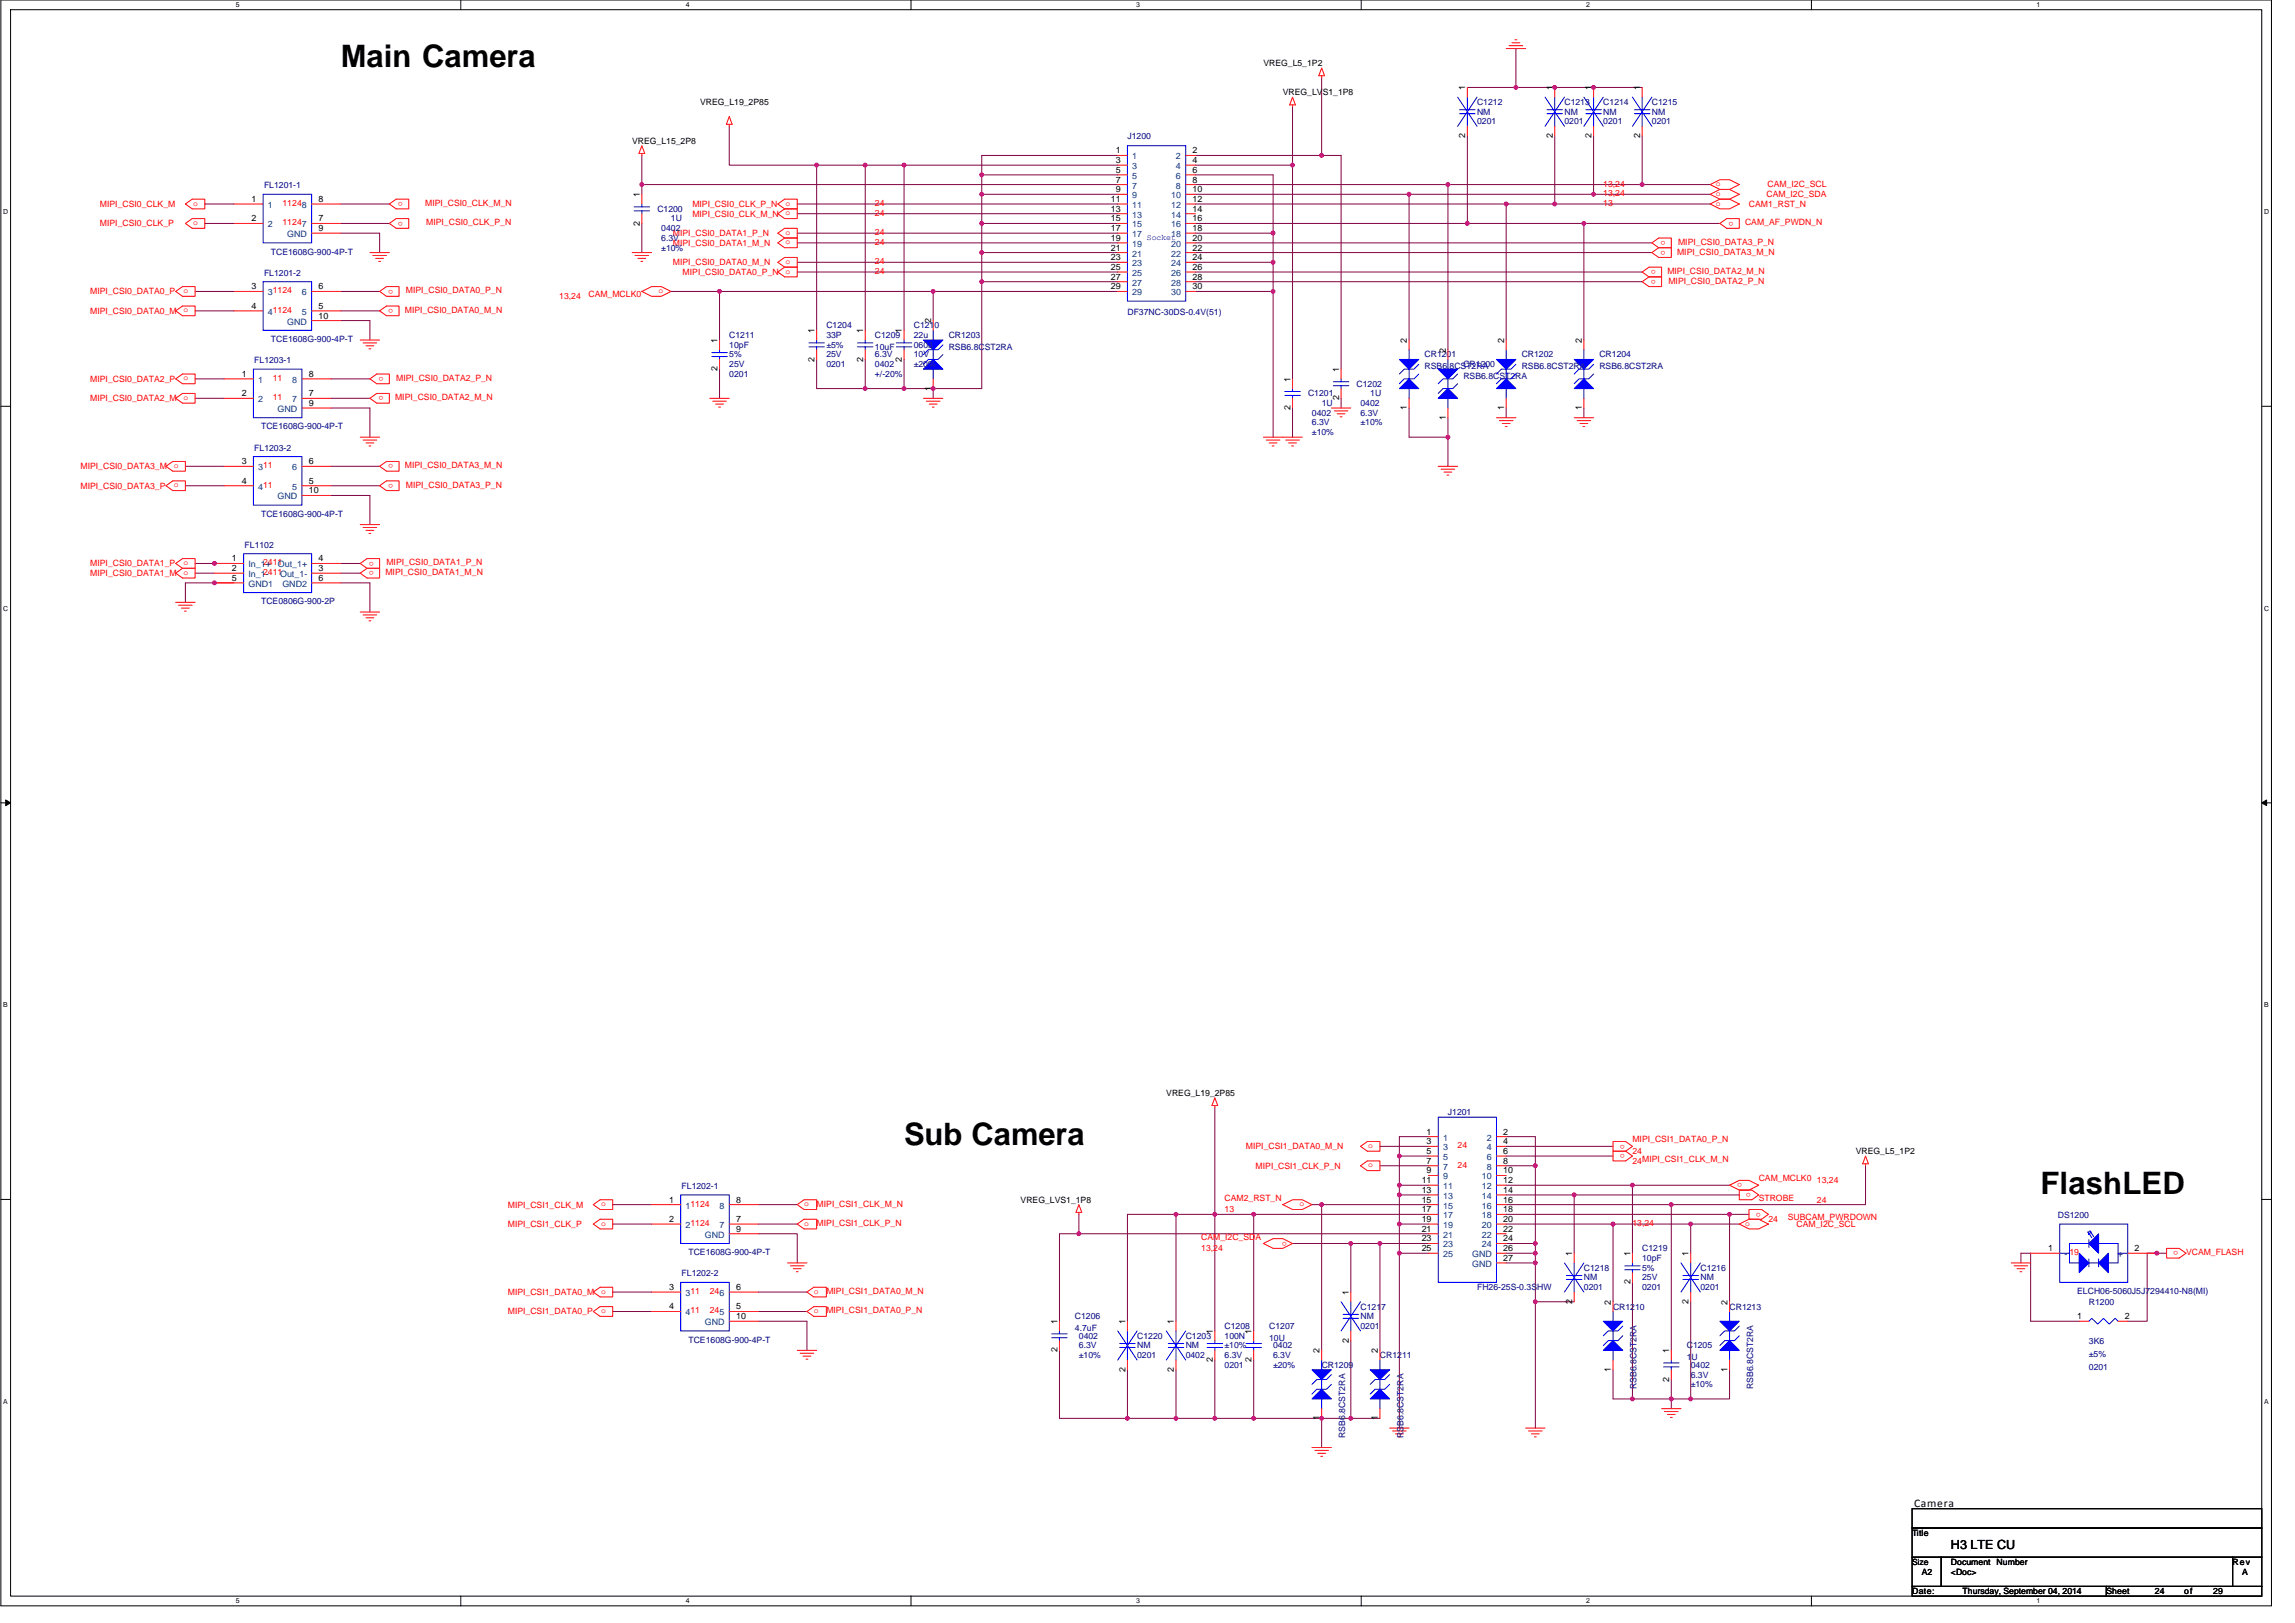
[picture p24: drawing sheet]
<svg xmlns="http://www.w3.org/2000/svg" width="420mm" height="297mm" viewBox="0 0 420 297" stroke-linecap="round" stroke-linejoin="round" font-family="sans-serif">
<defs><g id="words">
<g font-size="5.7">
<text x="62.4" y="12.3">Main Camera</text>
<text x="165.5" y="209.6">Sub Camera</text>
<text x="373.5" y="218.5">FlashLED</text>
</g>
<text font-size="2.3" x="357.2" y="283.5">H3 LTE CU</text>
<text font-size="2.1" x="350.4" y="275.8">Camera</text>
<g font-size="1.6">
<text x="231.3" y="12.1">VREG_L5_1P2</text>
<text x="234.9" y="17.4">VREG_LVS1_1P8</text>
<text x="268.3" y="16.5" transform="rotate(-90 268.3 16.5)">1</text>
<text x="284.3" y="16.5" transform="rotate(-90 284.3 16.5)">1</text>
<text x="291.4" y="16.5" transform="rotate(-90 291.4 16.5)">1</text>
<text x="300.3" y="16.5" transform="rotate(-90 300.3 16.5)">1</text>
<text x="128.2" y="19.2">VREG_L19_2P85</text>
<text x="115.7" y="26.3">VREG_L15_2P8</text>
<text x="204.3" y="28.1">1</text>
<text x="204.3" y="29.8">3</text>
<text x="218.3" y="28.1">2</text>
<text x="218.3" y="29.8">4</text>
<text x="268.3" y="25.3" transform="rotate(-90 268.3 25.3)">2</text>
<text x="284.3" y="25.3" transform="rotate(-90 284.3 25.3)">2</text>
<text x="291.4" y="25.3" transform="rotate(-90 291.4 25.3)">2</text>
<text x="300.3" y="25.3" transform="rotate(-90 300.3 25.3)">2</text>
<text x="204.3" y="31.6">5</text>
<text x="204.3" y="33.4">7</text>
<text x="204.3" y="35.2">9</text>
<text x="218.3" y="31.6">6</text>
<text x="218.3" y="33.4">8</text>
<text x="218.3" y="35.2">10</text>
<text x="46" y="37">1</text>
<text x="46" y="40.5">2</text>
<text x="58.3" y="40.5">7</text>
<text x="58.3" y="37">8</text>
<text x="117.1" y="41.3" transform="rotate(-90 117.1 41.3)">2</text>
<text x="117.1" y="36.1" transform="rotate(-90 117.1 36.1)">1</text>
<text x="203.4" y="37">11</text>
<text x="203.4" y="38.7">13</text>
<text x="203.4" y="40.5">15</text>
<text x="218.3" y="37">12</text>
<text x="218.3" y="38.7">14</text>
<text x="218.3" y="40.5">16</text>
<text x="58.3" y="42.3">9</text>
<text x="203.4" y="42.3">17</text>
<text x="203.4" y="44.1">19</text>
<text x="203.4" y="45.8">21</text>
<text x="203.4" y="47.6">23</text>
<text x="218.3" y="42.3">18</text>
<text x="218.3" y="44.1">20</text>
<text x="218.3" y="45.8">22</text>
<text x="218.3" y="47.6">24</text>
<text x="46" y="53">3</text>
<text x="58.3" y="53">6</text>
<text x="203.4" y="49.4">25</text>
<text x="203.4" y="51.2">27</text>
<text x="203.4" y="53">29</text>
<text x="218.3" y="49.4">26</text>
<text x="218.3" y="51.2">28</text>
<text x="218.3" y="53">30</text>
<text x="46" y="56.5">4</text>
<text x="58.3" y="56.5">5</text>
<text x="58.3" y="58.3">10</text>
<text x="170.5" y="59.2" transform="rotate(-90 170.5 59.2)">2</text>
<text x="131.3" y="62.8" transform="rotate(-90 131.3 62.8)">1</text>
<text x="149.1" y="61" transform="rotate(-90 149.1 61)">1</text>
<text x="158" y="61" transform="rotate(-90 158 61)">1</text>
<text x="165.1" y="61" transform="rotate(-90 165.1 61)">1</text>
<text x="257.6" y="62.8" transform="rotate(-90 257.6 62.8)">2</text>
<text x="264.7" y="64.5" transform="rotate(-90 264.7 64.5)">2</text>
<text x="275.4" y="62.8" transform="rotate(-90 275.4 62.8)">2</text>
<text x="289.6" y="62.8" transform="rotate(-90 289.6 62.8)">2</text>
<text x="44.2" y="69">1</text>
<text x="56.5" y="69">8</text>
<text x="131.3" y="67.9" transform="rotate(-90 131.3 67.9)">2</text>
<text x="149.1" y="66.2" transform="rotate(-90 149.1 66.2)">2</text>
<text x="158" y="66.2" transform="rotate(-90 158 66.2)">2</text>
<text x="165.1" y="66.2" transform="rotate(-90 165.1 66.2)">2</text>
<text x="170.5" y="71.5" transform="rotate(-90 170.5 71.5)">1</text>
<text x="236.3" y="69.9" transform="rotate(-90 236.3 69.9)">1</text>
<text x="245.1" y="68.1" transform="rotate(-90 245.1 68.1)">1</text>
<text x="44.2" y="72.5">2</text>
<text x="56.5" y="74.3">9</text>
<text x="56.5" y="72.5">7</text>
<text x="236.3" y="75.1" transform="rotate(-90 236.3 75.1)">2</text>
<text x="245.1" y="73.3" transform="rotate(-90 245.1 73.3)">2</text>
<text x="257.6" y="75.1" transform="rotate(-90 257.6 75.1)">1</text>
<text x="264.7" y="76.8" transform="rotate(-90 264.7 76.8)">1</text>
<text x="275.4" y="75.1" transform="rotate(-90 275.4 75.1)">1</text>
<text x="289.6" y="75.1" transform="rotate(-90 289.6 75.1)">1</text>
<text x="44.2" y="85">3</text>
<text x="44.2" y="88.5">4</text>
<text x="56.5" y="88.5">5</text>
<text x="56.5" y="85">6</text>
<text x="56.5" y="90.3">10</text>
<text x="42.5" y="102.7">1</text>
<text x="42.5" y="104.5">2</text>
<text x="42.5" y="106.3">5</text>
<text x="58.3" y="106.3">6</text>
<text x="58.3" y="104.5">3</text>
<text x="58.3" y="102.7">4</text>
<text x="213.5" y="200.6">VREG_L19_2P85</text>
<text x="261.2" y="207.6">1</text>
<text x="261.2" y="209.4">3</text>
<text x="275.2" y="207.6">2</text>
<text x="275.2" y="209.4">4</text>
<text x="261.2" y="211.2">5</text>
<text x="261.2" y="213">7</text>
<text x="261.2" y="214.8">9</text>
<text x="275.2" y="211.2">6</text>
<text x="275.2" y="213">8</text>
<text x="275.2" y="214.8">10</text>
<text x="339.8" y="211.2">VREG_L5_1P2</text>
<text x="122.5" y="220.1">1</text>
<text x="134.8" y="220.1">8</text>
<text x="186.8" y="220.1">VREG_LVS1_1P8</text>
<text x="260.3" y="216.5">11</text>
<text x="260.3" y="218.3">13</text>
<text x="260.3" y="220.1">15</text>
<text x="260.3" y="221.9">17</text>
<text x="275.2" y="216.5">12</text>
<text x="275.2" y="218.3">14</text>
<text x="275.2" y="220.1">16</text>
<text x="275.2" y="221.9">18</text>
<text x="122.5" y="223.6">2</text>
<text x="134.8" y="225.4">9</text>
<text x="134.8" y="223.6">7</text>
<text x="260.3" y="223.6">19</text>
<text x="260.3" y="225.4">21</text>
<text x="260.3" y="227.2">23</text>
<text x="275.2" y="223.6">20</text>
<text x="275.2" y="225.4">22</text>
<text x="275.2" y="227.2">24</text>
<text x="260.3" y="229">25</text>
<text x="275.2" y="229">26</text>
<text x="275.2" y="230.8">27</text>
<text x="287.8" y="229.9" transform="rotate(-90 287.8 229.9)">1</text>
<text x="298.5" y="229.9" transform="rotate(-90 298.5 229.9)">1</text>
<text x="309.1" y="229.9" transform="rotate(-90 309.1 229.9)">1</text>
<text x="375" y="229">1</text>
<text x="390.8" y="229">2</text>
<text x="122.5" y="236.1">3</text>
<text x="122.5" y="239.6">4</text>
<text x="134.8" y="239.6">5</text>
<text x="134.8" y="236.1">6</text>
<text x="246.9" y="237" transform="rotate(-90 246.9 237)">1</text>
<text x="287.8" y="238.6" transform="rotate(-90 287.8 238.6)">2</text>
<text x="294.9" y="238.8" transform="rotate(-90 294.9 238.8)">2</text>
<text x="298.5" y="235.1" transform="rotate(-90 298.5 235.1)">2</text>
<text x="309.1" y="238.6" transform="rotate(-90 309.1 238.6)">2</text>
<text x="316.3" y="238.8" transform="rotate(-90 316.3 238.8)">2</text>
<text x="134.8" y="241.4">10</text>
<text x="193.6" y="242.3" transform="rotate(-90 193.6 242.3)">1</text>
<text x="206" y="242.3" transform="rotate(-90 206 242.3)">1</text>
<text x="214.9" y="242.3" transform="rotate(-90 214.9 242.3)">1</text>
<text x="222" y="244.1" transform="rotate(-90 222 244.1)">1</text>
<text x="229.1" y="244.1" transform="rotate(-90 229.1 244.1)">1</text>
<text x="246.9" y="245.7" transform="rotate(-90 246.9 245.7)">2</text>
<text x="380.3" y="241.4">1</text>
<text x="389" y="241.4">2</text>
<text x="193.6" y="247.5" transform="rotate(-90 193.6 247.5)">2</text>
<text x="206" y="251.1" transform="rotate(-90 206 251.1)">2</text>
<text x="214.9" y="251.1" transform="rotate(-90 214.9 251.1)">2</text>
<text x="222" y="249.3" transform="rotate(-90 222 249.3)">2</text>
<text x="229.1" y="249.3" transform="rotate(-90 229.1 249.3)">2</text>
<text x="241.6" y="247.7" transform="rotate(-90 241.6 247.7)">2</text>
<text x="252.3" y="247.7" transform="rotate(-90 252.3 247.7)">2</text>
<text x="294.9" y="251.1" transform="rotate(-90 294.9 251.1)">1</text>
<text x="305.6" y="247.7" transform="rotate(-90 305.6 247.7)">1</text>
<text x="316.3" y="251.1" transform="rotate(-90 316.3 251.1)">1</text>
<text x="305.6" y="252.9" transform="rotate(-90 305.6 252.9)">2</text>
<text x="241.6" y="260" transform="rotate(-90 241.6 260)">1</text>
<text x="252.3" y="260" transform="rotate(-90 252.3 260)">1</text>
<text x="350.1" y="281.1">Title</text>
<text x="350.1" y="286.4">Size</text>
<text x="357.2" y="286.4">Document Number</text>
<text x="408.7" y="286.4">Rev</text>
<text x="350.1" y="291.8">Date:</text>
<text x="351.8" y="288.2">A2</text>
<text x="357.2" y="288.2">&lt;Doc&gt;</text>
<text x="359.3" y="291.8">Thursday, September 04, 2014</text>
<text x="385.6" y="291.8">Sheet</text>
<text x="394.5" y="291.8">24</text>
<text x="399.8" y="291.8">of</text>
<text x="405.2" y="291.8">29</text>
<text x="410.5" y="288.2">A</text>
</g>
<g font-size="1.6" fill="#000080">
<text x="270.4" y="19.2">C1212</text>
<text x="270.4" y="21">NM</text>
<text x="270.4" y="22.8">0201</text>
<text x="286.4" y="19.2">C1213</text>
<text x="286.4" y="21">NM</text>
<text x="286.4" y="22.8">0201</text>
<text x="293.5" y="19.2">C1214</text>
<text x="293.5" y="21">NM</text>
<text x="293.5" y="22.8">0201</text>
<text x="302.4" y="19.2">C1215</text>
<text x="302.4" y="21">NM</text>
<text x="302.4" y="22.8">0201</text>
<text x="206.4" y="25.4">J1200</text>
<text x="48.3" y="34.5">FL1201-1</text>
<text x="120.3" y="38.8">C1200</text>
<text x="122.8" y="40.5">1U</text>
<text x="49.6" y="46.6">TCE1608G-900-4P-T</text>
<text x="121.1" y="42.3">0402</text>
<text x="121.1" y="44.1">6.3V</text>
<text x="121.1" y="45.9">±10%</text>
<text x="48.3" y="50.5">FL1201-2</text>
<text x="206.4" y="57.6">DF37NC-30DS-0.4V(51)</text>
<text x="49.6" y="62.6">TCE1608G-900-4P-T</text>
<text x="133.5" y="61.9">C1211</text>
<text x="133.5" y="63.6">10pF</text>
<text x="133.5" y="65.4">5%</text>
<text x="151.3" y="60.1">C1204</text>
<text x="151.3" y="61.9">33P</text>
<text x="151.3" y="65.4">25V</text>
<text x="151.3" y="63.6">±5%</text>
<text x="160.2" y="61.9">C1209</text>
<text x="160.2" y="64">10uF</text>
<text x="160.2" y="65.4">6.3V</text>
<text x="167.3" y="60.1">C1210</text>
<text x="167.3" y="61.9">22u</text>
<text x="167.3" y="63.6">0603</text>
<text x="167.3" y="65.4">10V</text>
<text x="173.7" y="61.9">CR1203</text>
<text x="173.7" y="64">RSB6.8CST2RA</text>
<text x="260.8" y="65.4">CR1201</text>
<text x="278.6" y="65.4">CR1202</text>
<text x="292.8" y="65.4">CR1204</text>
<text x="46.6" y="66.5">FL1203-1</text>
<text x="133.5" y="69">0201</text>
<text x="133.5" y="67.2">25V</text>
<text x="151.3" y="67.2">0201</text>
<text x="160.2" y="67.2">0402</text>
<text x="160.2" y="69">+/-20%</text>
<text x="167.3" y="67.2">±20%</text>
<text x="248.4" y="70.8">C1202</text>
<text x="260.8" y="67.6">RSB6.8CST2RA</text>
<text x="267.9" y="67.2">CR1200</text>
<text x="267.9" y="69.3">RSB6.8CST2RA</text>
<text x="278.6" y="67.6">RSB6.8CST2RA</text>
<text x="292.8" y="67.6">RSB6.8CST2RA</text>
<text x="239.5" y="72.5">C1201</text>
<text x="240.2" y="76.1">0402</text>
<text x="240.2" y="77.9">6.3V</text>
<text x="242" y="74.3">1U</text>
<text x="249.1" y="74.3">0402</text>
<text x="249.1" y="76.1">6.3V</text>
<text x="249.1" y="77.9">±10%</text>
<text x="250.9" y="72.5">1U</text>
<text x="46.6" y="82.5">FL1203-2</text>
<text x="47.8" y="78.6">TCE1608G-900-4P-T</text>
<text x="240.2" y="79.7">±10%</text>
<text x="47.8" y="94.6">TCE1608G-900-4P-T</text>
<text x="44.8" y="100.3">FL1102</text>
<text x="47.8" y="110.6">TCE0806G-900-2P</text>
<text x="265.1" y="204.1">J1201</text>
<text x="124.8" y="217.6">FL1202-1</text>
<text x="376.7" y="222.9">DS1200</text>
<text x="124.8" y="233.6">FL1202-2</text>
<text x="126" y="229.7">TCE1608G-900-4P-T</text>
<text x="290" y="232.6">C1218</text>
<text x="300.6" y="229">C1219</text>
<text x="300.6" y="230.8">10pF</text>
<text x="300.6" y="232.6">5%</text>
<text x="311.3" y="232.6">C1216</text>
<text x="249.1" y="239.7">C1217</text>
<text x="270.4" y="236.1">FH26-25S-0.3SHW</text>
<text x="290" y="234.3">NM</text>
<text x="290" y="236.1">0201</text>
<text x="295.3" y="239.7">CR1210</text>
<text x="300.6" y="236.1">0201</text>
<text x="300.6" y="234.3">25V</text>
<text x="311.3" y="234.3">NM</text>
<text x="311.3" y="236.1">0201</text>
<text x="316.6" y="239.7">CR1213</text>
<text x="380.3" y="236.8">ELCH06-5060J5J7294410-N8(MI)</text>
<text x="382.4" y="238.8">R1200</text>
<text x="126" y="245.7">TCE1608G-900-4P-T</text>
<text x="196.8" y="241.4">C1206</text>
<text x="196.8" y="243.6">4.7uF</text>
<text x="197.5" y="245">0402</text>
<text x="208.2" y="245">C1220</text>
<text x="217.1" y="245">C1203</text>
<text x="224.2" y="243.2">C1208</text>
<text x="224.2" y="245">100N</text>
<text x="232.4" y="243.2">C1207</text>
<text x="232.4" y="245.4">10U</text>
<text x="249.1" y="241.4">NM</text>
<text x="249.1" y="243.2">0201</text>
<text x="197.5" y="246.8">6.3V</text>
<text x="197.5" y="248.6">±10%</text>
<text x="208.2" y="246.8">NM</text>
<text x="208.2" y="248.6">0201</text>
<text x="217.1" y="246.8">NM</text>
<text x="217.1" y="248.6">0402</text>
<text x="224.2" y="250.3">0201</text>
<text x="224.2" y="248.6">6.3V</text>
<text x="224.2" y="246.8">±10%</text>
<text x="233.1" y="246.8">0402</text>
<text x="233.1" y="248.6">6.3V</text>
<text x="233.1" y="250.3">±20%</text>
<text x="242" y="250.3">CR1209</text>
<text x="252.6" y="248.6">CR1211</text>
<text x="308.8" y="246.8">C1205</text>
<text x="308.8" y="248.9">1U</text>
<text x="309.5" y="250.3">0402</text>
<text x="382.4" y="246.1">3K6</text>
<text x="382.4" y="248.4">±5%</text>
<text x="382.4" y="250.7">0201</text>
<text x="299.6" y="254.3" transform="rotate(-90 299.6 254.3)">RSB6.8CST2RA</text>
<text x="309.5" y="252.1">6.3V</text>
<text x="309.5" y="253.9">±10%</text>
<text x="321" y="254.3" transform="rotate(-90 321 254.3)">RSB6.8CST2RA</text>
<text x="246.3" y="263.1" transform="rotate(-90 246.3 263.1)">RSB6.8CST2RA</text>
<text x="257" y="263.1" transform="rotate(-90 257 263.1)">RSB6.8CST2RA</text>
</g>
<g font-size="1.6" fill="#004080">
<text x="207.3" y="29.2">1</text>
<text x="215.3" y="29.2">2</text>
<text x="207.3" y="30.9">3</text>
<text x="207.3" y="32.7">5</text>
<text x="207.3" y="34.5">7</text>
<text x="215.3" y="30.9">4</text>
<text x="215.3" y="32.7">6</text>
<text x="215.3" y="34.5">8</text>
<text x="49.1" y="38.1">1</text>
<text x="49.1" y="41.6">2</text>
<text x="207.3" y="36.3">9</text>
<text x="207.3" y="38.1">11</text>
<text x="207.3" y="39.8">13</text>
<text x="207.3" y="41.6">15</text>
<text x="214.4" y="36.3">10</text>
<text x="214.4" y="38.1">12</text>
<text x="214.4" y="39.8">14</text>
<text x="214.4" y="41.6">16</text>
<text x="52.6" y="43.4">GND</text>
<text x="207.3" y="43.4">17</text>
<text x="207.3" y="45.2">19</text>
<text x="207.3" y="46.9">21</text>
<text x="214.4" y="43.4">18</text>
<text x="214.4" y="45.2">20</text>
<text x="214.4" y="46.9">22</text>
<text x="207.3" y="48.7">23</text>
<text x="207.3" y="50.5">25</text>
<text x="207.3" y="52.3">27</text>
<text x="214.4" y="48.7">24</text>
<text x="214.4" y="50.5">26</text>
<text x="214.4" y="52.3">28</text>
<text x="49.1" y="54.1">31124</text>
<text x="49.1" y="57.6">41124</text>
<text x="52.6" y="59.4">GND</text>
<text x="55.3" y="57.6">5</text>
<text x="55.3" y="54.1">6</text>
<text x="207.3" y="54.1">29</text>
<text x="214.4" y="54.1">30</text>
<text x="47.3" y="70.1">1</text>
<text x="53.5" y="70.1">8</text>
<text x="47.3" y="73.6">2</text>
<text x="50.8" y="75.4">GND</text>
<text x="53.5" y="73.6">7</text>
<text x="47.3" y="86.1">311</text>
<text x="47.3" y="89.6">411</text>
<text x="53.5" y="89.6">5</text>
<text x="53.5" y="86.1">6</text>
<text x="50.8" y="91.4">GND</text>
<text x="45.5" y="103.8">In_1+</text>
<text x="45.5" y="105.6">In_1-</text>
<text x="45.5" y="107.4">GND1</text>
<text x="50.9" y="103.8">Out_1+</text>
<text x="51.7" y="107.4">GND2</text>
<text x="264.2" y="208.7">1</text>
<text x="272.2" y="208.7">2</text>
<text x="264.2" y="210.5">3</text>
<text x="264.2" y="212.3">5</text>
<text x="264.2" y="214.1">7</text>
<text x="264.2" y="215.9">9</text>
<text x="271.3" y="215.9">10</text>
<text x="272.2" y="210.5">4</text>
<text x="272.2" y="212.3">6</text>
<text x="272.2" y="214.1">8</text>
<text x="125.5" y="221.2">11124</text>
<text x="131.7" y="221.2">8</text>
<text x="264.2" y="217.6">11</text>
<text x="264.2" y="219.4">13</text>
<text x="264.2" y="221.2">15</text>
<text x="271.3" y="217.6">12</text>
<text x="271.3" y="219.4">14</text>
<text x="271.3" y="221.2">16</text>
<text x="125.5" y="224.7">21124</text>
<text x="129" y="226.5">GND</text>
<text x="131.7" y="224.7">7</text>
<text x="264.2" y="223">17</text>
<text x="264.2" y="224.7">19</text>
<text x="264.2" y="226.5">21</text>
<text x="271.3" y="223">18</text>
<text x="271.3" y="224.7">20</text>
<text x="271.3" y="226.5">22</text>
<text x="264.2" y="228.3">23</text>
<text x="264.2" y="230.1">25</text>
<text x="269.5" y="230.1">GND</text>
<text x="269.5" y="231.9">GND</text>
<text x="271.3" y="228.3">24</text>
<text x="378" y="230.1">- 19</text>
<text x="387.7" y="230.1">+</text>
<text x="125.5" y="237.2">311</text>
<text x="125.5" y="240.7">411</text>
<text x="129" y="242.5">GND</text>
</g>
<g font-size="1.6" fill="#f00">
<text x="293.5" y="34.1">13,24</text>
<text x="293.5" y="35.9">13,24</text>
<text x="323.6" y="34.3">CAM_I2C_SCL</text>
<text x="18.3" y="37.9">MIPI_CSI0_CLK_M</text>
<text x="18.3" y="41.4">MIPI_CSI0_CLK_P</text>
<text x="51.7" y="37.7">11248</text>
<text x="51.7" y="41.3">11247</text>
<text x="77.9" y="37.7">MIPI_CSI0_CLK_M_N</text>
<text x="78" y="41.3">MIPI_CSI0_CLK_P_N</text>
<text x="126.8" y="39.6">MIPI_CSI0_CLK_M_N</text>
<text x="126.8" y="37.9">MIPI_CSI0_CLK_P_N</text>
<text x="160.2" y="39.5">24</text>
<text x="160.2" y="37.7">24</text>
<text x="293.5" y="37.7">13</text>
<text x="319.5" y="41.3">CAM_AF_PWDN_N</text>
<text x="320.2" y="37.9">CAM1_RST_N</text>
<text x="323.4" y="36.1">CAM_I2C_SDA</text>
<text x="123.2" y="45">MIPI_CSI0_DATA1_M_N</text>
<text x="123.2" y="43.2">MIPI_CSI0_DATA1_P_N</text>
<text x="160.2" y="44.8">24</text>
<text x="160.2" y="43">24</text>
<text x="307" y="46.6">MIPI_CSI0_DATA3_M_N</text>
<text x="307.2" y="44.8">MIPI_CSI0_DATA3_P_N</text>
<text x="16.5" y="53.9">MIPI_CSI0_DATA0_P</text>
<text x="74.3" y="53.7">MIPI_CSI0_DATA0_P_N</text>
<text x="123.2" y="48.5">MIPI_CSI0_DATA0_M_N</text>
<text x="125" y="50.3">MIPI_CSI0_DATA0_P_N</text>
<text x="160.2" y="48.4">24</text>
<text x="160.2" y="50.1">24</text>
<text x="305.3" y="50.1">MIPI_CSI0_DATA2_M_N</text>
<text x="305.4" y="51.9">MIPI_CSI0_DATA2_P_N</text>
<text x="16.5" y="57.4">MIPI_CSI0_DATA0_M</text>
<text x="74.1" y="57.3">MIPI_CSI0_DATA0_M_N</text>
<text x="102.4" y="54.8">13,24</text>
<text x="107.7" y="54.4">CAM_MCLK0</text>
<text x="16.5" y="69.9">MIPI_CSI0_DATA2_P</text>
<text x="49.9" y="69.7">11</text>
<text x="72.5" y="69.7">MIPI_CSI0_DATA2_P_N</text>
<text x="16.5" y="73.4">MIPI_CSI0_DATA2_M</text>
<text x="49.9" y="73.3">11</text>
<text x="72.3" y="73.3">MIPI_CSI0_DATA2_M_N</text>
<text x="14.7" y="85.9">MIPI_CSI0_DATA3_M</text>
<text x="14.7" y="89.4">MIPI_CSI0_DATA3_P</text>
<text x="74.1" y="85.7">MIPI_CSI0_DATA3_M_N</text>
<text x="74.3" y="89.3">MIPI_CSI0_DATA3_P_N</text>
<text x="16.5" y="103.7">MIPI_CSI0_DATA1_P</text>
<text x="16.5" y="105.4">MIPI_CSI0_DATA1_M</text>
<text x="48.2" y="103.5">2411</text>
<text x="48.2" y="105.3">2411Out_1-</text>
<text x="70.6" y="105.3">MIPI_CSI0_DATA1_M_N</text>
<text x="70.7" y="103.5">MIPI_CSI0_DATA1_P_N</text>
<text x="298.9" y="209.1">MIPI_CSI1_DATA0_P_N</text>
<text x="228.1" y="210.3">MIPI_CSI1_DATA0_M_N</text>
<text x="229.9" y="213.9">MIPI_CSI1_CLK_P_N</text>
<text x="266.9" y="213.7">24</text>
<text x="266.9" y="210.2">24</text>
<text x="298.9" y="211.2">24</text>
<text x="298.9" y="213">24MIPI_CSI1_CLK_M_N</text>
<text x="93" y="221">MIPI_CSI1_CLK_M</text>
<text x="149.5" y="220.8">MIPI_CSI1_CLK_M_N</text>
<text x="224.2" y="219.8">CAM2_RST_N</text>
<text x="224.2" y="221.9">13</text>
<text x="322" y="216.2">CAM_MCLK0</text>
<text x="322" y="219.8">STROBE</text>
<text x="332.6" y="216.6">13,24</text>
<text x="332.6" y="220.1">24</text>
<text x="93" y="224.6">MIPI_CSI1_CLK_P</text>
<text x="149.5" y="224.4">MIPI_CSI1_CLK_P_N</text>
<text x="219.9" y="226.9">CAM_I2C_SDA</text>
<text x="298.9" y="224.4">13,24</text>
<text x="323.8" y="223.7">24</text>
<text x="327.3" y="223.3">SUBCAM_PWRDOWN</text>
<text x="328.9" y="224.6">CAM_I2C_SCL</text>
<text x="219.9" y="229">13,24</text>
<text x="400.2" y="229.7">VCAM_FLASH</text>
<text x="93" y="237">MIPI_CSI1_DATA0_M</text>
<text x="130" y="236.8">246</text>
<text x="151.3" y="236.8">MIPI_CSI1_DATA0_M_N</text>
<text x="93" y="240.6">MIPI_CSI1_DATA0_P</text>
<text x="130" y="240.4">245</text>
<text x="151.3" y="240.4">MIPI_CSI1_DATA0_P_N</text>
</g>
<g font-size="1.5" fill="#f00">
<text x="314.1" y="34.1">o</text>
<text x="314.1" y="35.9">o</text>
<text x="35.4" y="37.6">o</text>
<text x="35.4" y="41.2">o</text>
<text x="73.8" y="37" transform="rotate(180 73.8 37)">o</text>
<text x="73.8" y="40.6" transform="rotate(180 73.8 40.6)">o</text>
<text x="143.8" y="39.4">o</text>
<text x="143.8" y="37.6">o</text>
<text x="314.1" y="37.6">o</text>
<text x="317.4" y="40.6" transform="rotate(180 317.4 40.6)">o</text>
<text x="143.8" y="44.7">o</text>
<text x="143.8" y="43">o</text>
<text x="304.9" y="44.1" transform="rotate(180 304.9 44.1)">o</text>
<text x="304.9" y="45.9" transform="rotate(180 304.9 45.9)">o</text>
<text x="33.6" y="53.6">o</text>
<text x="72" y="53" transform="rotate(180 72 53)">o</text>
<text x="120.5" y="53.6">o</text>
<text x="143.8" y="48.3">o</text>
<text x="143.8" y="50.1">o</text>
<text x="303.1" y="51.2" transform="rotate(180 303.1 51.2)">o</text>
<text x="303.1" y="49.4" transform="rotate(180 303.1 49.4)">o</text>
<text x="33.6" y="57.2">o</text>
<text x="72" y="56.6" transform="rotate(180 72 56.6)">o</text>
<text x="33.6" y="69.6">o</text>
<text x="70.2" y="69" transform="rotate(180 70.2 69)">o</text>
<text x="33.6" y="73.2">o</text>
<text x="70.2" y="72.6" transform="rotate(180 70.2 72.6)">o</text>
<text x="31.8" y="85.6">o</text>
<text x="31.8" y="89.2">o</text>
<text x="72" y="88.6" transform="rotate(180 72 88.6)">o</text>
<text x="72" y="85" transform="rotate(180 72 85)">o</text>
<text x="33.6" y="103.4">o</text>
<text x="33.6" y="105.2">o</text>
<text x="68.4" y="104.6" transform="rotate(180 68.4 104.6)">o</text>
<text x="68.4" y="102.8" transform="rotate(180 68.4 102.8)">o</text>
<text x="297.4" y="209.5" transform="rotate(180 297.4 209.5)">o</text>
<text x="250.5" y="210.1">o</text>
<text x="250.5" y="213.7">o</text>
<text x="297.4" y="211.2" transform="rotate(180 297.4 211.2)">o</text>
<text x="110" y="220.8">o</text>
<text x="147.2" y="220.8">o</text>
<text x="237.9" y="220.8">o</text>
<text x="318.9" y="216.6" transform="rotate(180 318.9 216.6)">o</text>
<text x="320.6" y="218.4" transform="rotate(180 320.6 218.4)">o</text>
<text x="322.3" y="221.9" transform="rotate(180 322.3 221.9)">o</text>
<text x="110" y="224.3">o</text>
<text x="147.2" y="224.3">o</text>
<text x="235.6" y="227.2" transform="rotate(180 235.6 227.2)">o</text>
<text x="319.5" y="224.3">o</text>
<text x="398.8" y="229" transform="rotate(180 398.8 229)">o</text>
<text x="110" y="236.8">o</text>
<text x="149" y="236.8">o</text>
<text x="110" y="240.3">o</text>
<text x="149" y="240.3">o</text>
</g>
<text font-size="1.5" fill="#00f" x="210" y="43.9">Socket</text>
<g font-size="1.3">
<text x="43.1" y="1.3">5</text>
<text x="125.6" y="1.3">4</text>
<text x="208" y="1.3">3</text>
<text x="290.4" y="1.3">2</text>
<text x="372.8" y="1.3">1</text>
<text x=".6" y="39.2">D</text>
<text x="414.5" y="39.2">D</text>
<text x=".6" y="111.8">C</text>
<text x="414.5" y="111.8">C</text>
<text x=".6" y="184.4">B</text>
<text x="414.5" y="184.4">B</text>
<text x=".6" y="256.9">A</text>
<text x="414.5" y="256.9">A</text>
<text x="43.1" y="293.5">5</text>
<text x="125.6" y="293.5">4</text>
<text x="208" y="293.5">3</text>
<text x="290.4" y="293.5">2</text>
<text x="372.8" y="293.5">1</text>
</g>
</g></defs>
<path d="M.2 0h415.7v293.9h-415.7zM1.9 1.8h412.2v290.3h-412.2z" fill="none" stroke="#000" stroke-width=".18"/>
<g fill="#fff">
<path d="M43.1 .2h.7v1.4h-.7z"/>
<path d="M43.1 292.3h.7v1.4h-.7z"/>
</g>
<path d="M84.4 0v1.8M84.4 292.1v1.8" fill="none" stroke="#000" stroke-width=".18"/>
<g fill="#fff">
<path d="M125.6 .2h.7v1.4h-.7z"/>
<path d="M125.6 292.3h.7v1.4h-.7z"/>
</g>
<path d="M166.8 0v1.8M166.8 292.1v1.8" fill="none" stroke="#000" stroke-width=".18"/>
<g fill="#fff">
<path d="M208 .2h.7v1.4h-.7z"/>
<path d="M208 292.3h.7v1.4h-.7z"/>
</g>
<path d="M249.2 0v1.8M249.2 292.1v1.8" fill="none" stroke="#000" stroke-width=".18"/>
<g fill="#fff">
<path d="M290.4 .2h.7v1.4h-.7z"/>
<path d="M290.4 292.3h.7v1.4h-.7z"/>
</g>
<path d="M331.6 0v1.8M331.6 292.1v1.8" fill="none" stroke="#000" stroke-width=".18"/>
<g fill="#fff">
<path d="M372.8 .2h.7v1.4h-.7z"/>
<path d="M372.8 292.3h.7v1.4h-.7z"/>
<path d="M.6 38.1h.9v1.4h-.9z"/>
<path d="M414.5 38.1h.9v1.4h-.9z"/>
<path d="M.6 110.6h.9v1.5h-.9z"/>
<path d="M414.5 110.6h.9v1.5h-.9z"/>
</g>
<path d="M.2 74.4h1.7M414.1 74.4h1.8" fill="none" stroke="#000" stroke-width=".18"/>
<g fill="#fff">
<path d="M.6 183.2h.8v1.4h-.8z"/>
<path d="M414.5 183.2h.9v1.4h-.9z"/>
</g>
<path d="M.2 146.9h1.7M414.1 146.9h1.8" fill="none" stroke="#000" stroke-width=".18"/>
<path d="M1 146.4l.9 .5-.9 .5zM414.1 146.9l.9-.5v1z" fill="#000" stroke="#000" stroke-width=".18"/>
<g fill="#fff">
<path d="M.6 255.8h.8v1.4h-.8z"/>
<path d="M414.5 255.8h.9v1.4h-.9z"/>
</g>
<path d="M.2 219.5h1.7M414.1 219.5h1.8M350.1 276.1h64v3.6h-64zM350.1 279.7h64v5.3h-64zM350.1 285h5.3v5.3h-5.3zM350.1 290.3h35.5v1.8h-35.5zM355.4 285h53.3v5.3h-53.3zM385.6 290.3h28.5v1.8h-28.5zM408.7 285h5.4v5.3h-5.4z" fill="none" stroke="#000" stroke-width=".18"/>
<g fill="none" stroke="#800040" stroke-width=".18">
<path d="M236.6 19.6v10.6M242 14.2v14.2M268.6 16h8.9M277.5 8.9v7.1h23.1M37.5 37.3h5.3M62.4 37.3h8.9M117.5 28.4v5.4M117.5 33.8v1.8M117.5 33.8h87.1M133.5 23.1v7.1h16M146 37.3h58.6M146 39.1h58.6"/>
<path d="M149.5 30.2v30.3M149.5 30.2h8.9M165.5 30.2v30.3M165.5 30.2h-7.1v30.3M165.5 30.2h39.1M179.7 32h24.9M179.7 35.6h24.9M179.7 35.6v5.3M179.7 32v3.6M204.6 28.4h-24.9v3.6M218.9 33.8h46.2M218.9 32h14.2v10.7"/>
<path d="M218.9 30.2h17.7M218.9 28.4h23.1M218.9 37.3h56.8M218.9 35.6h39.1M236.6 30.2v39.1M242 28.4h3.5v39.2M258 35.6h33.8M258 35.6v26.6M265.1 33.8v30.2M265.1 33.8h35.5M268.6 24.9v16M275.7 37.3v24.9"/>
<path d="M275.7 37.3h8.9M284.6 24.9v12.4h28.5M291.8 24.9v10.7h21.3M300.6 24.9v8.9h12.5M35.7 56.9h7.1M35.7 53.3h7.1M37.5 40.9h5.3M62.4 58.7h5.3v3.5M62.4 40.9h8.9M62.4 56.9h7.1M62.4 42.7h7.1v3.5M62.4 53.3h7.1"/>
<path d="M117.5 40.9v5.3M122.8 53.3h8.9M146 42.7h58.6M146 44.5h58.6M146 48h58.6M146 49.8h58.6M170.8 53.3h33.8M170.8 53.3h-39.1v8.9M170.8 53.3v5.4M179.7 40.9h24.9M179.7 46.2h24.9M179.7 51.6v19.5h-8.9"/>
<path d="M179.7 40.9v5.3M179.7 46.2v5.4M179.7 51.6h24.9M218.9 40.9h49.7M218.9 44.4h83.5M218.9 46.2h83.5M218.9 42.7h14.2M218.9 48h14.2M218.9 53.3h14.2M218.9 49.8h81.7M218.9 51.6h81.7M233.1 42.7v5.3"/>
<path d="M233.1 48v5.3M233.1 53.3v26.7M268.6 40.9h21.4M290 40.9h24.9M290 40.9v21.3M35.7 69.3h5.4M35.7 72.9h5.4M60.6 69.3h7.1M60.6 72.9h7.1M60.6 74.7h7.1v5.3M131.7 67.6v5.3M149.5 65.8v5.3h8.9"/>
<path d="M158.4 65.8v5.3M158.4 71.1h7.1M165.5 65.8v5.3M165.5 71.1h5.3M170.8 71.1v1.8M236.6 74.7v5.3M245.5 72.9v1.8M258 74.7v5.3h7.1M265.1 76.5v3.5M275.7 74.7v1.8M290 74.7v1.8M33.9 85.3h7.2"/>
<path d="M33.9 88.9h7.2M60.6 85.3h8.9M60.6 88.9h8.9M60.6 90.7h7.1v5.3M265.1 80v5.3M35.7 103.1h7.1M35.7 104.9h3.6M42.8 106.7h-8.9v3.5M62.4 106.7h5.3v5.3M62.4 103.1h3.5M62.4 104.9h3.5M222.4 202.7v19.5"/>
<path d="M252.6 209.8h8.9M252.6 213.4h8.9M256.2 211.6h5.3M256.2 216.9h5.3M256.2 218.7h5.3M256.2 211.6v5.3M256.2 216.9v1.8M256.2 218.7v5.3M261.5 208h-5.3v3.6M275.7 208h5.4v5.4M275.7 213.4h5.4M275.7 216.9h23.2"/>
<path d="M275.7 218.7h12.5M275.7 209.8h19.6M275.7 211.6h19.6M281.1 213.4v14.2M316.6 216.9h-17.7v12.5M318.4 218.7h-30.2v10.7M341.5 213.4v7.1h-35.5M112.2 220.5h7.1M112.2 224h7.1M112.2 236.5h7.1M138.8 220.5h7.2M138.8 224h7.2"/>
<path d="M138.8 225.8h7.2v5.3M138.8 236.5h8.9M197.5 222.3v3.5M197.5 225.8h-3.5v16M197.5 225.8h64M215.3 222.2h-8.9v19.6M222.4 222.2h7.1M222.4 222.2v21.4M222.4 222.3h-7.1v19.5M229.5 222.2v21.4M229.5 222.2h32M236.6 227.6h10.7"/>
<path d="M240.2 220.5h1.8M242 220.5v26.6M242 220.5h19.5M247.3 227.6v8.9M247.3 227.6h5.3M252.6 227.6v19.5M252.6 227.6h8.9M256.2 224h5.3M256.2 229.4h5.3M256.2 224v5.4M256.2 229.4v32M275.7 222.2h40.9"/>
<path d="M275.7 220.5h30.3M275.7 227.6h5.4M275.7 229.4h5.4M275.7 231.1h5.4M275.7 224h19.6M281.1 227.6v1.8M281.1 229.4v1.7M281.1 231.1v7.2M288.2 238.3h-7.1v23.1M298.9 234.7v21.3M306 220.5v26.6M309.5 224h-14.2v14.3"/>
<path d="M309.5 238.3v17.7h-3.5v-3.5M318.4 224h-8.9v5.4M320.2 222.2h-3.6v16.1M370 231.1v-1.7h1.8v12.4h8.9M396.7 229.4h-3.6v12.4h-3.6M112.2 240h7.1M138.8 240h8.9M138.8 241.8h8.9v5.3M194 247.1v12.5h12.4M206.4 250.7v8.9M206.4 259.6h8.9M215.3 250.7v8.9h7.1"/>
<path d="M222.4 259.6h7.1M222.4 248.9v10.7M229.5 248.9v10.7M229.5 259.6h12.5M242 259.6h5.3M242 259.6v5.3M247.3 245.4v14.2M247.3 259.6h5.3M295.3 250.7v5.3h3.6M298.9 256h7.1v1.8M316.6 250.7v5.3h-7.1"/>
</g>
<g fill="#f0f" stroke="#f0f" stroke-width=".18">
<circle cx="158.4" cy="30.2" r=".35"/>
<circle cx="149.5" cy="30.2" r=".35"/>
<circle cx="158.4" cy="71.1" r=".35"/>
<circle cx="179.7" cy="40.9" r=".35"/>
<circle cx="179.7" cy="35.5" r=".35"/>
<circle cx="170.8" cy="71.1" r=".35"/>
<circle cx="233.1" cy="48" r=".35"/>
<circle cx="233.1" cy="53.3" r=".35"/>
<circle cx="275.7" cy="37.3" r=".35"/>
<circle cx="290" cy="40.9" r=".35"/>
<circle cx="179.7" cy="32" r=".35"/>
<circle cx="179.7" cy="46.2" r=".35"/>
<circle cx="242" cy="28.4" r=".35"/>
<circle cx="233.1" cy="42.7" r=".35"/>
<circle cx="236.6" cy="30.2" r=".35"/>
<circle cx="117.5" cy="33.8" r=".35"/>
<circle cx="265.1" cy="33.8" r=".35"/>
<circle cx="300.6" cy="33.8" r=".35"/>
<circle cx="258" cy="35.5" r=".35"/>
<circle cx="291.7" cy="35.5" r=".35"/>
<circle cx="265.1" cy="80" r=".35"/>
<circle cx="179.7" cy="51.5" r=".35"/>
<circle cx="229.5" cy="259.6" r=".35"/>
<circle cx="242" cy="259.6" r=".35"/>
<circle cx="295.3" cy="224" r=".35"/>
<circle cx="252.6" cy="227.6" r=".35"/>
<circle cx="256.2" cy="211.6" r=".35"/>
<circle cx="256.2" cy="224" r=".35"/>
<circle cx="256.2" cy="218.7" r=".35"/>
<circle cx="256.2" cy="229.3" r=".35"/>
<circle cx="281.1" cy="227.6" r=".35"/>
<circle cx="281.1" cy="213.3" r=".35"/>
<circle cx="281.1" cy="231.1" r=".35"/>
<circle cx="281.1" cy="229.3" r=".35"/>
<circle cx="256.2" cy="216.9" r=".35"/>
<circle cx="242" cy="220.5" r=".35"/>
<circle cx="306" cy="220.5" r=".35"/>
<circle cx="229.5" cy="222.2" r=".35"/>
<circle cx="222.4" cy="259.6" r=".35"/>
<circle cx="165.5" cy="30.2" r=".35"/>
<circle cx="165.5" cy="71.1" r=".35"/>
<circle cx="131.7" cy="53.3" r=".35"/>
<circle cx="170.8" cy="53.3" r=".35"/>
<circle cx="284.6" cy="37.3" r=".35"/>
<circle cx="268.6" cy="40.9" r=".35"/>
<circle cx="284.6" cy="16" r=".35"/>
<circle cx="291.7" cy="16" r=".35"/>
<circle cx="277.5" cy="16" r=".35"/>
<circle cx="247.3" cy="227.6" r=".35"/>
<circle cx="247.3" cy="259.6" r=".35"/>
<circle cx="288.2" cy="218.7" r=".35"/>
<circle cx="298.8" cy="216.9" r=".35"/>
<circle cx="309.5" cy="224" r=".35"/>
<circle cx="281.1" cy="238.2" r=".35"/>
<circle cx="298.8" cy="256" r=".35"/>
<circle cx="306" cy="256" r=".35"/>
<circle cx="39.3" cy="106.7" r=".35"/>
<circle cx="39.3" cy="103.1" r=".35"/>
<circle cx="316.6" cy="222.2" r=".35"/>
<circle cx="394.9" cy="229.3" r=".35"/>
<circle cx="309.5" cy="256" r=".35"/>
<circle cx="197.5" cy="225.8" r=".35"/>
<circle cx="215.3" cy="222.2" r=".35"/>
<circle cx="206.4" cy="259.6" r=".35"/>
<circle cx="215.3" cy="259.6" r=".35"/>
<circle cx="222.4" cy="222.2" r=".35"/>
</g>
<g fill="none" stroke="#f00" stroke-width=".18">
<path d="M236.6 17.8l.6 1.4h-1.1zM236.6 19.2v.4M242 12.4l.5 1.5h-1.1zM242 13.9v.3M268.6 16v1.8M275.7 8.9h3.6M276.3 8.4h2.5M276.8 7.8h1.4M277.4 7.3h.3M284.6 16v1.8M291.8 16v1.8M300.6 16v1.8"/>
<path d="M33.9 37.3l1.3-.9h2.3v1.8h-2.3zM42.8 37.3h5.4M57.1 37.3h5.3M71.3 37.3l1.2-.9h2.3v1.8h-2.3zM117.5 26.7l.5 1.4h-1zM117.5 28.1v.3M117.5 35.6v1.7M117.5 39.1v1.8M133.5 21.3l.5 1.5h-1zM133.5 22.8v.3M142.4 39.1l1.2-.9h2.4v1.8h-2.4zM142.4 37.3l1.2-.9h2.4v1.8h-2.4z"/>
<path d="M204.6 28.4h1.8M204.6 30.2h1.8M204.6 32h1.8M204.6 33.8h1.8M204.6 35.6h1.8M204.6 37.3h1.8M204.6 39.1h1.8M217.1 28.4h1.8M217.1 30.2h1.8M217.1 32h1.8M217.1 33.8h1.8M217.1 35.6h1.8"/>
<path d="M217.1 37.3h1.8M217.1 39.1h1.8M268.6 23.1v1.8M284.6 23.1v1.8M291.8 23.1v1.8M300.6 23.1v1.8M313.1 37.3l1.8-.9h1.7l1.8 .9-1.8 .9h-1.7zM313.1 33.8l1.8-.9h1.7l1.8 .9-1.8 .9h-1.7zM313.1 35.6l1.8-.9h1.7l1.8 .9-1.8 .8h-1.7zM32.2 53.3l1.2-.8h2.3v1.7h-2.3zM32.2 56.9l1.2-.9h2.3v1.8h-2.3zM33.9 40.9l1.3-.9h2.3v1.8h-2.3z"/>
<path d="M42.8 53.3h5.4M42.8 56.9h5.4M42.8 40.9h5.4M57.1 58.7h5.3M57.1 56.9h5.3M57.1 53.3h5.3M57.1 42.7h5.3M57.1 40.9h5.3M67.7 46.2h3.6M68.3 46.8h2.4M68.8 47.3h1.4M69.3 47.8h.4"/>
<path d="M69.5 53.3l1.2-.8h2.4v1.7h-2.4zM69.5 56.9l1.2-.9h2.4v1.8h-2.4zM71.3 40.9l1.2-.9h2.3v1.8h-2.3zM115.7 46.2h3.6M116.3 46.8h2.5M116.8 47.3h1.4M117.3 47.8h.4M117.5 53.3l1.8-.8h1.8l1.7 .8-1.7 .9h-1.8zM142.4 44.4l1.2-.8h2.4v1.7h-2.4zM142.4 42.7l1.2-.9h2.4v1.8h-2.4zM142.4 48l1.2-.9h2.4v1.8h-2.4zM142.4 49.8l1.2-.9h2.4v1.8h-2.4z"/>
<path d="M170.8 58.7v1.8M204.6 40.9h1.8M204.6 42.7h1.8M204.6 44.4h1.8M204.6 46.2h1.8M204.6 48h1.8M204.6 49.8h1.8M204.6 51.6h1.8M204.6 53.3h1.8M217.1 40.9h1.8M217.1 42.7h1.8M217.1 44.4h1.8"/>
<path d="M217.1 46.2h1.8M217.1 48h1.8M217.1 49.8h1.8M217.1 51.6h1.8M217.1 53.3h1.8M300.6 51.6l1.3-.9h2.3v1.8h-2.3zM300.6 49.8l1.3-.9h2.3v1.8h-2.3zM302.4 44.4l1.3-.8h2.3v1.7h-2.3zM302.4 46.2l1.3-.9h2.3v1.8h-2.3zM314.9 40.9l1.2-.9h2.3v1.8h-2.3zM32.2 69.3l1.2-.8h2.3v1.7h-2.3zM32.2 72.9l1.2-.9h2.3v1.8h-2.3z"/>
<path d="M41.1 69.3h5.3M41.1 72.9h5.3M55.3 74.7h5.3M55.3 72.9h5.3M55.3 69.3h5.3M65.9 62.2h3.6M66.5 62.8h2.5M67 63.3h1.4M67.6 63.8h.3M67.7 72.9l1.3-.9h2.3v1.8h-2.3zM67.7 69.3l1.3-.8h2.3v1.7h-2.3zM130 72.9h3.5"/>
<path d="M130.5 73.4h2.5M131 74h1.4M131.6 74.5h.3M131.7 62.2v1.8M131.7 65.8v1.8M149.5 60.5v1.7M149.5 64v1.8M158.4 60.5v1.7M158.4 64v1.8M165.5 60.5v1.7M165.5 64v1.8M169.1 72.9h3.5"/>
<path d="M169.6 73.4h2.5M170.1 74h1.5M170.7 74.5h.3M170.8 69.3v1.8M236.6 69.3v1.8M236.6 72.9v1.8M243.7 74.7h3.6M244.3 75.2h2.5M244.8 75.7h1.4M245.4 76.3h.3M245.5 67.6v1.7M245.5 71.1v1.8"/>
<path d="M258 72.9v1.8M258 62.2v1.8M265.1 74.7v1.8M265.1 64v1.8M274 76.5h3.5M274.5 77h2.5M275 77.5h1.5M275.6 78.1h.3M275.7 72.9v1.8M275.7 62.2v1.8M288.2 76.5h3.6M288.7 77h2.5"/>
<path d="M289.3 77.5h1.4M289.8 78.1h.3M290 72.9v1.8M290 62.2v1.8M30.4 85.3l1.2-.8h2.3v1.7h-2.3zM30.4 88.9l1.2-.9h2.3v1.8h-2.3zM41.1 85.3h5.3M41.1 88.9h5.3M55.3 90.7h5.3M55.3 88.9h5.3M55.3 85.3h5.3M65.9 80h3.6"/>
<path d="M65.9 96h3.6M66.5 80.5h2.5M66.5 96.5h2.5M67 81.1h1.4M67 97.1h1.4M67.6 81.6h.3M67.6 97.6h.3M69.5 88.9l1.2-.9h2.4v1.8h-2.4zM69.5 85.3l1.2-.8h2.4v1.7h-2.4zM231.3 80h7.1M231.8 80.5h2.5M232.4 81.1h1.4"/>
<path d="M232.9 81.6h.3M235.4 80.5h2.5M235.9 81.1h1.5M236.5 81.6h.3M263.3 85.3h3.6M263.8 85.9h2.5M264.4 86.4h1.4M264.9 87h.3M32.2 110.2h3.5M32.2 103.1l1.2-.9h2.3v1.8h-2.3zM32.2 104.9l1.2-.9h2.3v1.8h-2.3zM32.7 110.8h2.5"/>
<path d="M33.2 111.3h1.5M33.8 111.8h.3M39.3 103.1h5.3M39.3 104.9h5.3M39.3 106.7h5.3M57.1 106.7h5.3M57.1 104.9h5.3M57.1 103.1h5.3M65.9 112h3.6M65.9 104.9l1.3-.9h2.3v1.8h-2.3zM65.9 103.1l1.3-.9h2.3v1.8h-2.3zM66.5 112.5h2.5"/>
<path d="M67 113.1h1.4M67.6 113.6h.3M222.4 200.9l.5 1.4h-1zM222.4 202.3v.4M249.1 209.8l1.2-.9h2.3v1.8h-2.3zM249.1 213.4l1.2-.9h2.3v1.7h-2.3zM261.5 208h1.8M261.5 209.8h1.8M261.5 211.6h1.8M261.5 213.4h1.8M261.5 215.1h1.8M261.5 216.9h1.8"/>
<path d="M261.5 218.7h1.8M274 208h1.7M274 209.8h1.7M274 211.6h1.7M274 213.4h1.7M274 215.1h1.7M274 216.9h1.7M274 218.7h1.7M295.3 208.9h2.3l1.3 .9-1.3 .9h-2.3zM295.3 210.7h2.3l1.3 .9-1.3 .9h-2.3zM316.6 216.9l1.8-.9h1.8l1.8 .9-1.8 .9h-1.8zM318.4 217.8h2.3l1.3 .9-1.3 .9h-2.3z"/>
<path d="M341.5 211.6l.6 1.4h-1.1zM341.5 213v.4M108.6 220.5l1.3-.9h2.3v1.8h-2.3zM108.6 224l1.3-.9h2.3v1.8h-2.3zM108.6 236.5l1.3-.9h2.3v1.8h-2.3zM119.3 236.5h5.3M119.3 220.5h5.3M119.3 224h5.3M133.5 236.5h5.3M133.5 225.8h5.3M133.5 224h5.3M133.5 220.5h5.3"/>
<path d="M144.2 231.1h3.5M144.7 231.7h2.5M145.2 232.2h1.5M145.8 232.7h.3M146 220.5l1.2-.9h2.3v1.8h-2.3zM146 224l1.2-.9h2.3v1.8h-2.3zM147.7 236.5l1.3-.9h2.3v1.8h-2.3zM197.5 220.5l.5 1.4h-1zM197.5 221.9v.3M231.3 227.6l1.8-.9h1.8l1.7 .9-1.7 .9h-1.8zM234.9 220.5l1.7-.9h1.8l1.8 .9-1.8 .9h-1.8zM247.3 236.5v1.8"/>
<path d="M261.5 220.5h1.8M261.5 222.2h1.8M261.5 224h1.8M261.5 225.8h1.8M261.5 227.6h1.8M261.5 229.4h1.8M274 220.5h1.7M274 222.2h1.7M274 224h1.7M274 225.8h1.7M274 227.6h1.7M274 229.4h1.7"/>
<path d="M274 231.1h1.7M288.2 229.4v1.7M288.2 236.5v1.8M295.3 238.3v1.7M298.9 229.4v1.7M298.9 232.9v1.8M309.5 229.4v1.7M309.5 236.5v1.8M316.6 238.3v1.7M318.4 224l1.8-.9h1.8l1.8 .9-1.8 .9h-1.8zM320.2 221.4h2.3l1.3 .8-1.3 .9h-2.3zM368.2 231.1h3.6"/>
<path d="M368.7 231.7h2.5M369.3 232.2h1.4M369.8 232.7h.4M371.8 229.4h5.3M389.5 229.4h5.4M396.7 228.5h2.3l1.2 .9-1.2 .9h-2.3zM108.6 240l1.3-.9h2.3v1.8h-2.3zM119.3 240h5.3M133.5 241.8h5.3M133.5 240h5.3M146 247.1h3.5M146.5 247.7h2.5"/>
<path d="M147 248.2h1.5M147.6 248.8h.3M147.7 240l1.3-.9h2.3v1.8h-2.3zM194 241.8v1.8M194 245.4v1.7M206.4 241.8v1.8M206.4 248.9v1.8M215.3 241.8v1.8M215.3 248.9v1.8M222.4 243.6v1.8M222.4 247.1v1.8M229.5 243.6v1.8"/>
<path d="M229.5 247.1v1.8M242 257.8v1.8M242 247.1v1.8M247.3 243.6v1.8M252.6 257.8v1.8M252.6 247.1v1.8M295.3 248.9v1.8M304.2 257.8h3.6M304.7 258.3h2.5M305.3 258.9h1.4M305.8 259.4h.3M306 247.1v1.8"/>
<path d="M306 250.7v1.8M316.6 248.9v1.8M380.7 241.8h1.7M387.8 241.8h1.7M240.2 264.9h3.5M240.7 265.5h2.5M241.2 266h1.5M241.8 266.5h.3M254.4 261.4h3.6M254.9 261.9h2.5M255.5 262.4h1.4M256 263h.4"/>
<path d="M279.3 261.4h3.6M279.8 261.9h2.5M280.4 262.4h1.4M280.9 263h.4"/>
</g>
<g fill="none" stroke="#00f" stroke-width=".18">
<path d="M266.9 17.8l3.5 5.3M268.6 17.8v2.3M270.4 17.8l-3.5 5.3M282.9 17.8l3.5 5.3M284.6 17.8v2.3M286.4 17.8l-3.5 5.3M290 17.8l3.5 5.3M291.8 17.8v2.3M293.5 17.8l-3.5 5.3M298.9 17.8l3.5 5.3M300.6 17.8v2.3M302.4 17.8l-3.5 5.3"/>
<path d="M48.2 35.6h8.9v8.8h-8.9zM116.1 37.9h2.8M116.1 38.6h2.8M117.5 37.3v.6M117.5 38.6v.5M206.4 26.7h10.7v28.4h-10.7zM267.2 20.1h2.9M267.2 20.8h2.9M268.6 20.8v2.3M283.2 20.1h2.9M283.2 20.8h2.9M284.6 20.8v2.3"/>
<path d="M290.3 20.1h2.9M290.3 20.8h2.9M291.8 20.8v2.3M299.2 20.1h2.9M299.2 20.8h2.9M300.6 20.8v2.3M48.2 51.6h8.9v8.9h-8.9zM46.4 67.6h8.9v8.9h-8.9zM130.3 64.5h2.8M130.3 65.3h2.8M131.7 64v.5M131.7 65.3v.5"/>
<path d="M148.1 62.8h2.8M148.1 63.5h2.8M149.5 62.2v.6M149.5 63.5v.5M157 62.8h2.8M157 63.5h2.8M158.4 62.2v.6M158.4 63.5v.5M164.1 62.8h2.8M164.1 63.5h2.8M165.5 62.2v.6M165.5 63.5v.5"/>
<path d="M170.8 67.6v1.7M170.8 64v1.8M170.8 60.5v1.7M172.6 64.9l-.9 .9h-1.7l-.9 .9M172.6 63.1l-.9 .9h-1.7l-.9 .9M235.2 71.6h2.9M235.2 72.4h2.9M236.6 71.1v.5M236.6 72.4v.5M244.1 69.9h2.8M244.1 70.6h2.8M245.5 69.3v.6"/>
<path d="M245.5 70.6v.5M258 71.1v1.8M258 67.6v1.7M258 64v1.8M259.7 68.5l-.8 .8h-1.8l-.9 .9M259.7 66.7l-.8 .9h-1.8l-.9 .9M265.1 72.9v1.8M265.1 69.3v1.8M265.1 65.8v1.8M266.9 68.5l-.9 .8h-1.8l-.9 .9M266.9 70.2l-.9 .9h-1.8l-.9 .9M275.7 71.1v1.8"/>
<path d="M275.7 67.6v1.7M275.7 64v1.8M277.5 66.7l-.9 .9h-1.7l-.9 .9M277.5 68.5l-.9 .8h-1.7l-.9 .9M290 71.1v1.8M290 67.6v1.7M290 64v1.8M291.8 66.7l-.9 .9h-1.8l-.9 .9M291.8 68.5l-.9 .8h-1.8l-.9 .9M46.4 83.6h8.9v8.9h-8.9zM44.6 101.3h12.5v7.2h-12.5zM124.6 218.7h8.9v8.9h-8.9z"/>
<path d="M263.3 204.5h10.7v30.2h-10.7zM124.6 234.7h8.9v8.9h-8.9zM245.5 238.3l3.6 5.3M247.3 238.3v2.3M249.1 238.3l-3.6 5.3M286.4 231.1l3.6 5.4M286.8 233.4h2.8M286.8 234.2h2.8M288.2 231.1v2.3M288.2 234.2v2.3M290 231.1l-3.6 5.4M297.4 231.7h2.9"/>
<path d="M297.4 232.4h2.9M298.9 231.1v.6M298.9 232.4v.5M307.8 231.1l3.5 5.4M308.1 233.4h2.8M308.1 234.2h2.8M309.5 231.1v2.3M309.5 234.2v2.3M311.3 231.1l-3.5 5.4M377.1 224h12.4v10.7h-12.4zM377.1 229.4h1.8M382.3 225.4l.3 .4-.2 .2-.1-.6 .7 1.1"/>
<path d="M382.4 226.9v1.4M382.4 230.4v1.5M382.4 231.1h1.8M382.4 227.6h-3.5v3.5h1.8M382.6 225.3l.7 1M384.2 227.6h3.6v3.5h-1.8M384.2 230.4v1.5M387.8 229.4h1.7M192.5 244.1h2.9M192.5 244.8h2.9M194 243.6v.5M194 244.8v.6"/>
<path d="M204.6 243.6l3.6 5.3M205 245.9h2.8M205 246.6h2.8M206.4 243.6v2.3M206.4 246.6v2.3M208.2 243.6l-3.6 5.3M213.5 243.6l3.6 5.3M213.9 245.9h2.8M213.9 246.6h2.8M215.3 243.6v2.3M215.3 246.6v2.3M217.1 243.6l-3.6 5.3"/>
<path d="M221 245.9h2.8M221 246.6h2.8M222.4 245.4v.5M222.4 246.6v.5M228.1 245.9h2.8M228.1 246.6h2.8M229.5 245.4v.5M229.5 246.6v.5M242 256v1.8M242 252.5v1.8M242 248.9v1.8M243.7 251.6l-.8 .9h-1.8l-.9 .9"/>
<path d="M243.7 253.4l-.8 .9h-1.8l-.9 .8M245.9 240.6h2.8M245.9 241.3h2.8M247.3 241.3v2.3M252.6 256v1.8M252.6 252.5v1.8M252.6 248.9v1.8M254.4 253.4l-.9 .9h-1.8l-.8 .8M254.4 251.6l-.9 .9h-1.8l-.8 .9M295.3 247.1v1.8M295.3 243.6v1.8M295.3 240v1.8"/>
<path d="M297.1 242.7l-.9 .9h-1.8l-.9 .9M297.1 244.5l-.9 .9h-1.8l-.9 .9M304.6 249.4h2.8M304.6 250.2h2.8M306 248.9v.5M306 250.2v.5M316.6 247.1v1.8M316.6 243.6v1.8M316.6 240v1.8M318.4 242.7l-.9 .9h-1.7l-.9 .9M318.4 244.5l-.9 .9h-1.7l-.9 .9M382.4 241.8l.6-.5 1 1 1.1-1 1.1 1 1-1 .6 .5"/>
</g>
<g fill="#00f" stroke="#00f" stroke-width=".18">
<path d="M170.8 65.8l1.8 1.8h-3.5z" fill-rule="evenodd"/>
<path d="M169.1 62.2h3.5l-1.8 1.8z" fill-rule="evenodd"/>
<path d="M382.4 227.6l1.8-1.8v3.6z" fill-rule="evenodd"/>
<path d="M384.2 231.1l1.8-1.7v3.5z" fill-rule="evenodd"/>
<path d="M380.7 229.4l1.7 1.7-1.7 1.8z" fill-rule="evenodd"/>
<path d="M258 69.3l1.7 1.8h-3.5z" fill-rule="evenodd"/>
<path d="M256.2 65.8h3.5l-1.7 1.8z" fill-rule="evenodd"/>
<path d="M242 254.3l1.7 1.7h-3.5z" fill-rule="evenodd"/>
<path d="M240.2 250.7h3.5l-1.7 1.8z" fill-rule="evenodd"/>
<path d="M295.3 245.4l1.8 1.7h-3.6z" fill-rule="evenodd"/>
<path d="M293.5 241.8h3.6l-1.8 1.8z" fill-rule="evenodd"/>
<path d="M316.6 245.4l1.8 1.7h-3.5z" fill-rule="evenodd"/>
<path d="M314.9 241.8h3.5l-1.8 1.8z" fill-rule="evenodd"/>
<path d="M252.6 254.3l1.8 1.7h-3.5z" fill-rule="evenodd"/>
<path d="M250.9 250.7h3.5l-1.8 1.8z" fill-rule="evenodd"/>
<path d="M290 69.3l1.8 1.8h-3.6z" fill-rule="evenodd"/>
<path d="M288.2 65.8h3.6l-1.8 1.8z" fill-rule="evenodd"/>
<path d="M265.1 71.1l1.8 1.8h-3.6z" fill-rule="evenodd"/>
<path d="M263.3 67.6h3.6l-1.8 1.7z" fill-rule="evenodd"/>
<path d="M275.7 69.3l1.8 1.8h-3.5z" fill-rule="evenodd"/>
<path d="M274 65.8h3.5l-1.8 1.8z" fill-rule="evenodd"/>
</g>
<use href="#words"/>
</svg>
